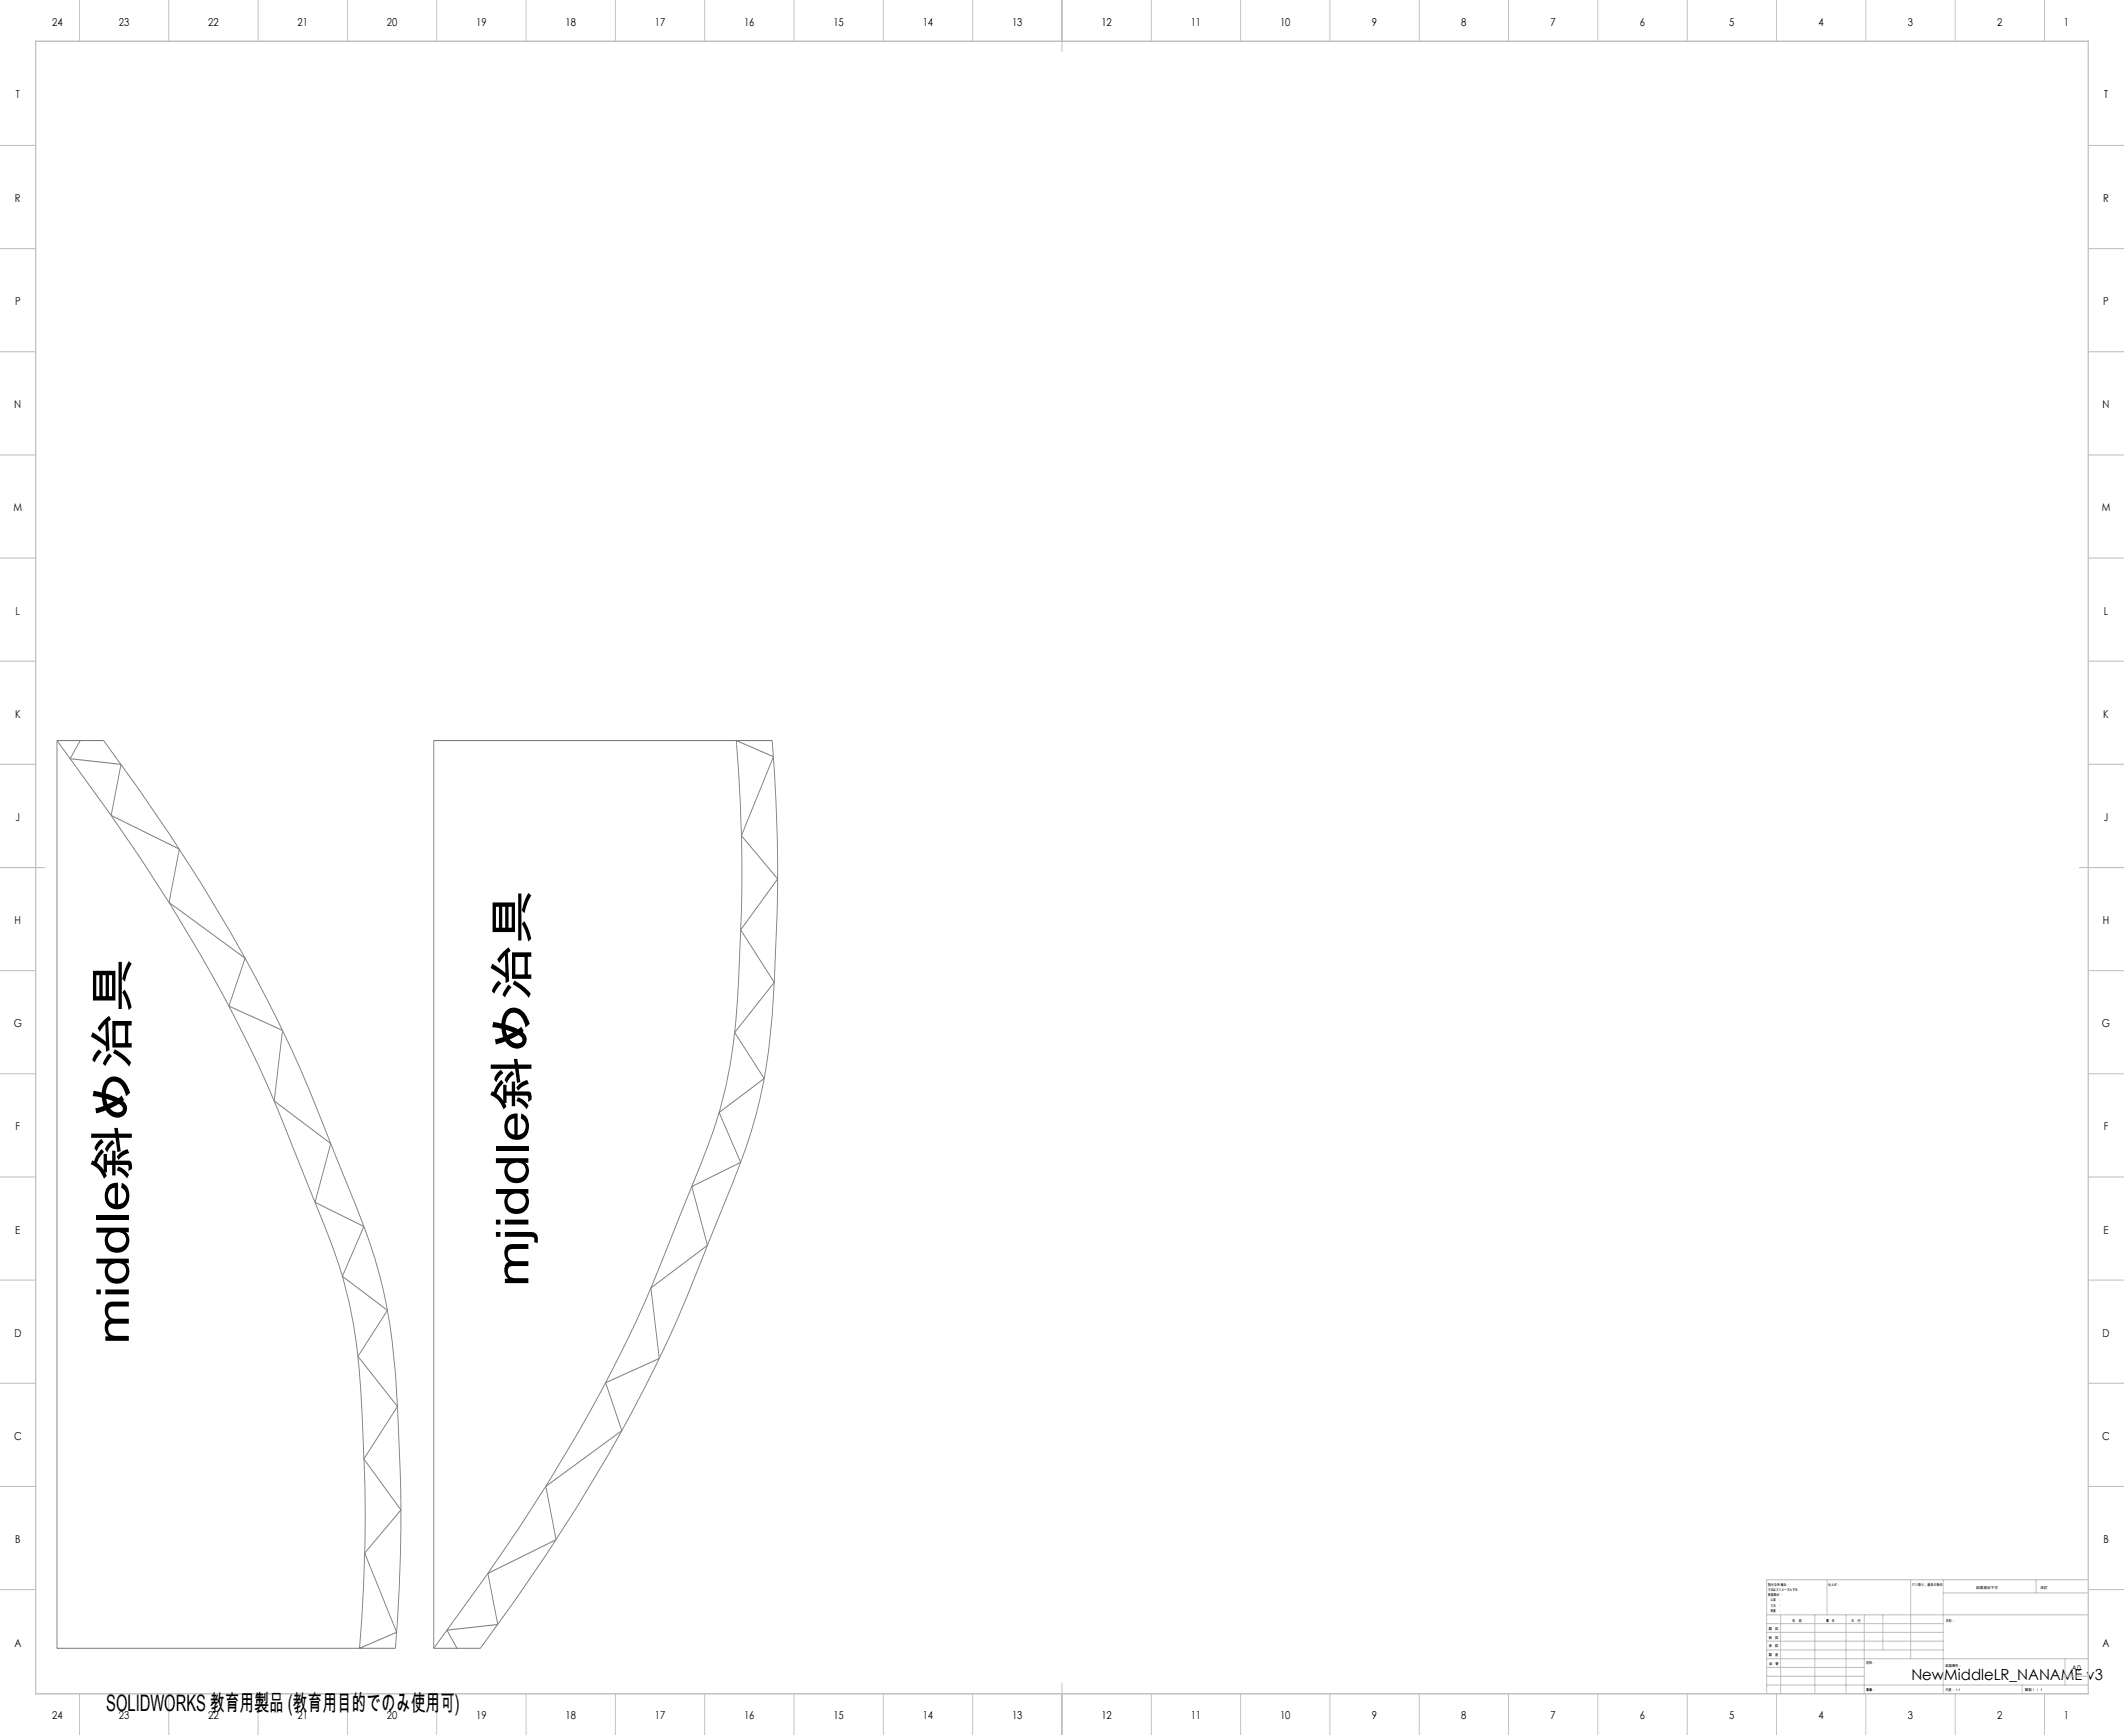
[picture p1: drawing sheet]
<svg xmlns="http://www.w3.org/2000/svg" width="1189mm" height="971mm" viewBox="0 0 1189 971" stroke-linecap="round" stroke-linejoin="round" font-family="sans-serif">
<defs><g id="words">
<g font-size="25.4">
<text x="296" y="720" transform="rotate(-90 296 720)">mjiddle斜め治具</text>
<text x="72" y="752" transform="rotate(-90 72 752)">middle斜め治具</text>
</g>
<text font-size="12.7" x="59" y="958">SOLIDWORKS 教育用製品 (教育用目的でのみ使用可)</text>
<text font-size="8.5" x="1070" y="940">NewMiddleLR_NANAME v3</text>
<g font-size="6.1">
<text x="29" y="14">24</text>
<text x="67" y="14">23</text>
<text x="117" y="14">22</text>
<text x="167" y="14">21</text>
<text x="217" y="14">20</text>
<text x="267" y="14">19</text>
<text x="317" y="14">18</text>
<text x="367" y="14">17</text>
<text x="417" y="14">16</text>
<text x="467" y="14">15</text>
<text x="517" y="14">14</text>
<text x="567" y="14">13</text>
<text x="617" y="14">12</text>
<text x="667" y="14">11</text>
<text x="717" y="14">10</text>
<text x="768" y="14">9</text>
<text x="818" y="14">8</text>
<text x="868" y="14">7</text>
<text x="918" y="14">6</text>
<text x="968" y="14">5</text>
<text x="1018" y="14">4</text>
<text x="1068" y="14">3</text>
<text x="1118" y="14">2</text>
<text x="1155" y="14">1</text>
<text x="9" y="55">T</text>
<text x="1178" y="55">T</text>
<text x="8" y="113">R</text>
<text x="1177" y="113">R</text>
<text x="8" y="171">P</text>
<text x="1177" y="171">P</text>
<text x="8" y="228">N</text>
<text x="1177" y="228">N</text>
<text x="8" y="286">M</text>
<text x="1177" y="286">M</text>
<text x="9" y="344">L</text>
<text x="1178" y="344">L</text>
<text x="8" y="402">K</text>
<text x="1177" y="402">K</text>
<text x="9" y="459">J</text>
<text x="1178" y="459">J</text>
<text x="8" y="517">H</text>
<text x="1177" y="517">H</text>
<text x="8" y="575">G</text>
<text x="1177" y="575">G</text>
<text x="9" y="633">F</text>
<text x="1178" y="633">F</text>
<text x="9" y="690">E</text>
<text x="1178" y="690">E</text>
<text x="8" y="748">D</text>
<text x="1177" y="748">D</text>
<text x="8" y="806">C</text>
<text x="1177" y="806">C</text>
<text x="8" y="864">B</text>
<text x="1177" y="864">B</text>
<text x="8" y="922">A</text>
<text x="1177" y="922">A</text>
<text x="29" y="962">24</text>
<text x="67" y="962">23</text>
<text x="117" y="962">22</text>
<text x="167" y="962">21</text>
<text x="217" y="962">20</text>
<text x="267" y="962">19</text>
<text x="317" y="962">18</text>
<text x="367" y="962">17</text>
<text x="417" y="962">16</text>
<text x="467" y="962">15</text>
<text x="517" y="962">14</text>
<text x="567" y="962">13</text>
<text x="617" y="962">12</text>
<text x="667" y="962">11</text>
<text x="717" y="962">10</text>
<text x="768" y="962">9</text>
<text x="818" y="962">8</text>
<text x="868" y="962">7</text>
<text x="918" y="962">6</text>
<text x="968" y="962">5</text>
<text x="1018" y="962">4</text>
<text x="1068" y="962">3</text>
<text x="1118" y="962">2</text>
<text x="1155" y="962">1</text>
</g>
<text font-size="4.5" x="1160" y="935">A0</text>
<g font-size="2">
<text x="990" y="888">指示なき場合：</text>
<text x="1023" y="888">仕上げ：</text>
<text x="1070" y="888">バリ取り、鋭角の除去</text>
<text x="990" y="890">寸法はミリメータとする</text>
<text x="990" y="893">表面粗さ：</text>
<text x="1106" y="889">図面測定不可</text>
<text x="1142" y="889">改訂</text>
<text x="990" y="896">公差　：</text>
<text x="990" y="899">寸法　：</text>
<text x="990" y="902">角度　：</text>
<text x="1003" y="908">名　前</text>
<text x="1019" y="908">署　名</text>
<text x="1036" y="908">日　付</text>
<text x="1089" y="908">名称：</text>
<text x="990" y="917">検　図</text>
<text x="990" y="912">製　図</text>
<text x="990" y="922">承　認</text>
<text x="990" y="927">製　産</text>
<text x="990" y="932">品　管</text>
<text x="1045" y="931">材料：</text>
<text x="1089" y="933">図面番号：</text>
<text x="1045" y="946">重量：</text>
<text x="1089" y="947">尺度： 1:1</text>
<text x="1133" y="947">葉数 1 ／ 1</text>
</g>
</g></defs>
<path d="M32 414h26a951 951 0 0 1 110 184l25 62a310 310 0 0 1 26 90l4 38 1 36v28a1022 1022 0 0 1-3 70h-189zM45 414l-6 11 29 3-6 28 38 19-5 30 42 31-9 27 30 14-5 39 32 24-9 33 28 13-12 28 25 19-17 26 22 28-18 30 20 28-20 24 18 44-21 9v-2a871 871 0 0 0 3-83l-1-31a602 602 0 0 0-5-65 298 298 0 0 0-23-71 988 988 0 0 0-43-100 1066 1066 0 0 0-100-156M243 414h189a902 902 0 0 1 3 86l-1 27a716 716 0 0 1-5 69 313 313 0 0 1-25 81 973 973 0 0 1-51 114 1058 1058 0 0 1-84 131h-26zM243 922a1069 1069 0 0 0 100-156 988 988 0 0 0 43-99 288 288 0 0 0 26-95l3-58v-29a921 921 0 0 0-3-71l21 9-18 45 20 24-20 28 18 30-22 28 17 26-25 19 12 28-28 13 9 33-32 24 5 39-30 14 9 27-42 31 5 30-38 19 6 28-29 3 6 10" fill="none" stroke="#808080" stroke-width=".56"/>
<g fill="none" stroke="#c0c0c0" stroke-width=".56">
<path d="M44 0v23M94 0v23M144 0v23M194 0v23M244 0v23M294 0v23M344 0v23M394 0v23M444 0v23M494 0v23M544 0v23M594 0v29"/>
<path d="M644 0v23M694 0v23M744 0v23M794 0v23M844 0v23M894 0v23M944 0v23M994 0v23M1044 0v23M1094 0v23M1144 0v23M0 81h20"/>
<path d="M1169 81h20M0 139h20M1169 139h20M0 197h20M1169 197h20M0 255h20M1169 255h20M0 312h20M1169 312h20M0 370h20M1169 370h20M0 428h20"/>
<path d="M1169 428h20M0 486h25M1164 486h25M0 543h20M1169 543h20M0 601h20M1169 601h20M0 659h20M1169 659h20M0 716h20M1169 716h20M0 774h20"/>
<path d="M1169 774h20M0 832h20M1169 832h20M0 890h20M1023 884v20M1070 884v44M1088 884v64M1088 891h81M1140 884v7M1169 884h-180v64M1169 890h20M989 904h180"/>
<path d="M989 918h99M989 914h99M989 909h99M997 904v44M1016 904v44M1033 904v44M1044 904v44M1054 904v19M989 923h99M989 938h55M989 933h55M989 928h180"/>
<path d="M1156 938h13M1156 928v15M44 948v23M94 948v23M144 948v23M194 948v23M244 948v23M294 948v23M344 948v23M394 948v23M444 948v23M494 948v23"/>
<path d="M544 948v23M594 942v29M644 948v23M694 948v23M744 948v23M794 948v23M844 948v23M894 948v23M944 948v23M989 943h180M994 948v23M1044 948v23"/>
<path d="M1094 948v23M1132 943v5M1144 948v23"/>
</g>
<path d="M20 23h1149v925h-1149z" fill="none" stroke="#c0c0c0" stroke-width=".75"/>
<use href="#words"/>
</svg>
